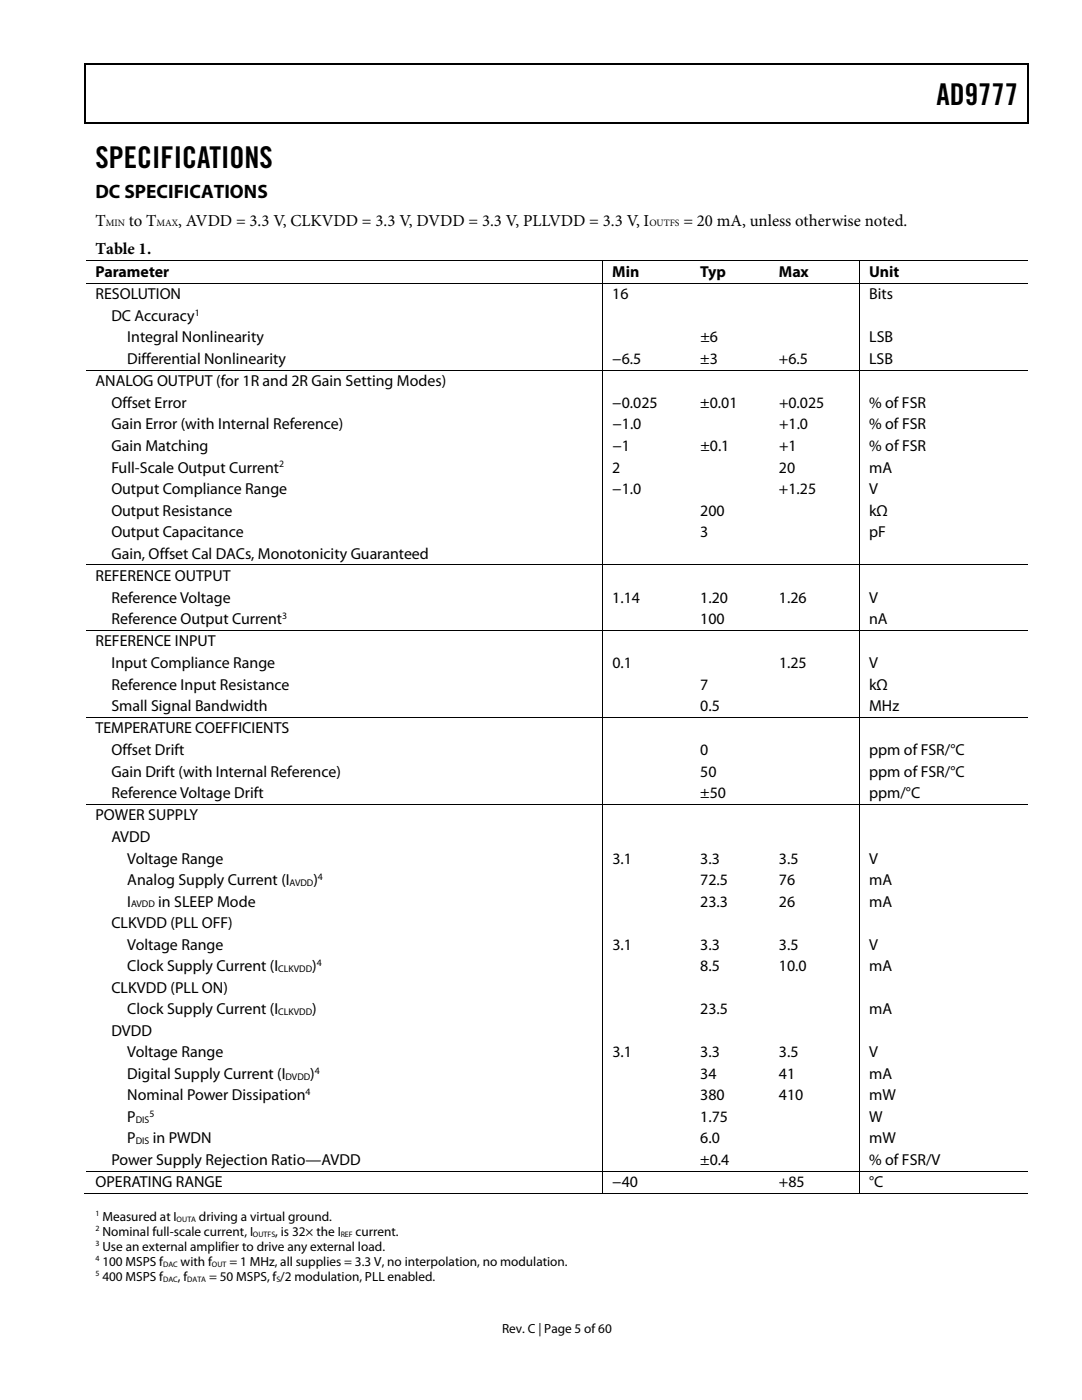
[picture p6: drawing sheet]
<svg xmlns="http://www.w3.org/2000/svg" width="216mm" height="279mm" viewBox="0 0 216 279" stroke-linecap="round" stroke-linejoin="round" font-family="sans-serif">
<defs><g id="words">
<g font-size="6">
<text x="186.9" y="21">AD9777</text>
<text x="19" y="33.6">SPECIFICATIONS</text>
</g>
<text font-size="3.9" x="19" y="39.6">DC SPECIFICATIONS</text>
<g font-size="3.3">
<text x="19" y="45">T</text>
<text x="25.7" y="45">to T</text>
<text x="35.6" y="45">, AVDD = 3.3 V, CLKVDD = 3.3 V, DVDD = 3.3 V, PLLVDD = 3.3 V, I</text>
<text x="136.4" y="45">= 20 mA, unless otherwise noted.</text>
<text x="19.1" y="50.7">Table 1.</text>
</g>
<g font-size="3.2">
<text x="19" y="55.3">Parameter</text>
<text x="19" y="59.8">RESOLUTION</text>
<text x="122.2" y="59.8">16</text>
<text x="122.2" y="55.3">Min</text>
<text x="139.7" y="55.3">Typ</text>
<text x="155.4" y="55.3">Max</text>
<text x="173.4" y="59.8">Bits</text>
<text x="173.4" y="55.3">Unit</text>
<text x="22.2" y="64.1">DC Accuracy</text>
<text x="25.4" y="68.3">Integral Nonlinearity</text>
<text x="139.8" y="68.3">±6</text>
<text x="173.4" y="68.3">LSB</text>
<text x="19" y="77.1">ANALOG OUTPUT (for 1R and 2R Gain Setting Modes)</text>
<text x="25.4" y="72.6">Differential Nonlinearity</text>
<text x="122.2" y="72.6">−6.5</text>
<text x="139.7" y="72.6">±3</text>
<text x="155.4" y="72.6">+6.5</text>
<text x="173.4" y="72.6">LSB</text>
<text x="22.2" y="81.4">Offset Error</text>
<text x="122.2" y="81.4">−0.025</text>
<text x="139.7" y="81.4">±0.01</text>
<text x="155.4" y="81.4">+0.025</text>
<text x="173.4" y="81.4">% of FSR</text>
<text x="22.2" y="85.7">Gain Error (with Internal Reference)</text>
<text x="122.2" y="85.7">−1.0</text>
<text x="155.5" y="85.7">+1.0</text>
<text x="173.4" y="85.7">% of FSR</text>
<text x="22.2" y="90">Gain Matching</text>
<text x="22.2" y="94.3">Full-Scale Output Current</text>
<text x="122.2" y="94.3">2</text>
<text x="122.2" y="90">−1</text>
<text x="139.8" y="90">±0.1</text>
<text x="155.4" y="94.3">20</text>
<text x="155.5" y="90">+1</text>
<text x="173.4" y="94.3">mA</text>
<text x="173.5" y="90">% of FSR</text>
<text x="22.2" y="98.6">Output Compliance Range</text>
<text x="122.2" y="98.6">−1.0</text>
<text x="155.4" y="98.6">+1.25</text>
<text x="173.4" y="98.6">V</text>
<text x="22.2" y="102.9">Output Resistance</text>
<text x="22.2" y="107.2">Output Capacitance</text>
<text x="139.7" y="107.2">3</text>
<text x="139.7" y="102.9">200</text>
<text x="173.4" y="107.2">pF</text>
<text x="173.4" y="102.9">kΩ</text>
<text x="22.2" y="111.5">Gain, Offset Cal DACs, Monotonicity Guaranteed</text>
<text x="19" y="116">REFERENCE OUTPUT</text>
<text x="22.2" y="120.2">Reference Voltage</text>
<text x="22.2" y="124.5">Reference Output Current</text>
<text x="122.2" y="120.2">1.14</text>
<text x="139.7" y="120.2">1.20</text>
<text x="139.7" y="124.5">100</text>
<text x="155.4" y="120.2">1.26</text>
<text x="173.4" y="124.5">nA</text>
<text x="173.4" y="120.2">V</text>
<text x="19" y="129">REFERENCE INPUT</text>
<text x="22.2" y="133.3">Input Compliance Range</text>
<text x="22.2" y="137.6">Reference Input Resistance</text>
<text x="122.2" y="133.3">0.1</text>
<text x="139.7" y="137.6">7</text>
<text x="155.4" y="133.3">1.25</text>
<text x="173.4" y="137.6">kΩ</text>
<text x="173.4" y="133.3">V</text>
<text x="22.2" y="141.9">Small Signal Bandwidth</text>
<text x="139.7" y="141.9">0.5</text>
<text x="173.4" y="141.9">MHz</text>
<text x="19" y="146.4">TEMPERATURE COEFFICIENTS</text>
<text x="22.2" y="150.7">Offset Drift</text>
<text x="22.2" y="155">Gain Drift (with Internal Reference)</text>
<text x="139.7" y="150.7">0</text>
<text x="139.7" y="155">50</text>
<text x="173.4" y="150.7">ppm of FSR/°C</text>
<text x="173.4" y="155">ppm of FSR/°C</text>
<text x="22.2" y="159.3">Reference Voltage Drift</text>
<text x="139.7" y="159.3">±50</text>
<text x="173.4" y="159.3">ppm/°C</text>
<text x="19" y="163.7">POWER SUPPLY</text>
<text x="22.2" y="168">AVDD</text>
<text x="25.4" y="172.3">Voltage Range</text>
<text x="122.2" y="172.3">3.1</text>
<text x="139.7" y="172.3">3.3</text>
<text x="155.4" y="172.3">3.5</text>
<text x="173.4" y="172.3">V</text>
<text x="25.4" y="176.6">Analog Supply Current (I</text>
<text x="62.5" y="176.6">)</text>
<text x="139.7" y="176.6">72.5</text>
<text x="155.4" y="176.6">76</text>
<text x="173.4" y="176.6">mA</text>
<text x="22.2" y="185.2">CLKVDD (PLL OFF)</text>
<text x="25.4" y="180.9">I</text>
<text x="31.6" y="180.9">in SLEEP Mode</text>
<text x="139.7" y="180.9">23.3</text>
<text x="155.4" y="180.9">26</text>
<text x="173.4" y="180.9">mA</text>
<text x="25.4" y="189.5">Voltage Range</text>
<text x="122.2" y="189.5">3.1</text>
<text x="139.7" y="189.5">3.3</text>
<text x="155.4" y="189.5">3.5</text>
<text x="173.4" y="189.5">V</text>
<text x="25.4" y="193.8">Clock Supply Current (I</text>
<text x="62.3" y="193.8">)</text>
<text x="139.7" y="193.8">8.5</text>
<text x="155.4" y="193.8">10.0</text>
<text x="173.4" y="193.8">mA</text>
<text x="22.2" y="198.1">CLKVDD (PLL ON)</text>
<text x="25.4" y="202.4">Clock Supply Current (I</text>
<text x="62.3" y="202.4">)</text>
<text x="139.7" y="202.4">23.5</text>
<text x="173.4" y="202.4">mA</text>
<text x="22.2" y="206.7">DVDD</text>
<text x="25.4" y="211">Voltage Range</text>
<text x="25.4" y="215.3">Digital Supply Current (I</text>
<text x="61.9" y="215.3">)</text>
<text x="122.2" y="211">3.1</text>
<text x="139.7" y="215.3">34</text>
<text x="139.7" y="211">3.3</text>
<text x="155.4" y="215.3">41</text>
<text x="155.4" y="211">3.5</text>
<text x="173.4" y="215.3">mA</text>
<text x="173.4" y="211">V</text>
<text x="25.4" y="219.6">Nominal Power Dissipation</text>
<text x="139.7" y="219.6">380</text>
<text x="155.4" y="219.6">410</text>
<text x="173.4" y="219.6">mW</text>
<text x="25.4" y="223.9">P</text>
<text x="139.7" y="223.9">1.75</text>
<text x="173.4" y="223.9">W</text>
<text x="22.2" y="232.5">Power Supply Rejection Ratio—AVDD</text>
<text x="25.4" y="228.2">P</text>
<text x="30.5" y="228.2">in PWDN</text>
<text x="139.7" y="228.2">6.0</text>
<text x="139.7" y="232.5">±0.4</text>
<text x="173.4" y="228.2">mW</text>
<text x="173.4" y="232.5">% of FSR/V</text>
<text x="19" y="237">OPERATING RANGE</text>
<text x="122.2" y="237">−40</text>
<text x="155.4" y="237">+85</text>
<text x="173.4" y="237">°C</text>
</g>
<g font-size="2.6">
<text x="20.4" y="243.6">Measured at I</text>
<text x="39.7" y="243.6">driving a virtual ground.</text>
<text x="20.4" y="246.6">Nominal full-scale current, I</text>
<text x="20.4" y="249.6">Use an external amplifier to drive any external load.</text>
<text x="54.9" y="246.6">, is 32× the I</text>
<text x="71" y="246.6">current.</text>
<text x="20.4" y="252.6">100 MSPS f</text>
<text x="20.4" y="255.6">400 MSPS f</text>
<text x="35.5" y="255.6">, f</text>
<text x="36" y="252.6">with f</text>
<text x="41.7" y="255.6">= 50 MSPS, f /2 modulation, PLL enabled.</text>
<text x="45.8" y="252.6">= 1 MHz, all supplies = 3.3 V, no interpolation, no modulation.</text>
<text x="100.2" y="266">Rev. C | Page 5 of 60</text>
</g>
<g font-size="1.9">
<text x="21.1" y="45.2">MIN</text>
<text x="31.2" y="45.2">MAX</text>
<text x="129.6" y="45.2">OUTFS</text>
<text x="38.9" y="63">1</text>
<text x="55.7" y="93.2">2</text>
<text x="56.3" y="123.5">3</text>
<text x="57.8" y="176.8">AVDD</text>
<text x="63.4" y="175.6">4</text>
<text x="26.2" y="181.1">AVDD</text>
<text x="55.5" y="194">CLKVDD</text>
<text x="63.2" y="192.8">4</text>
<text x="55.5" y="202.6">CLKVDD</text>
<text x="57" y="215.5">DVDD</text>
<text x="62.8" y="214.2">4</text>
<text x="61" y="218.5">4</text>
<text x="27.1" y="224.1">DIS</text>
<text x="29.8" y="222.8">5</text>
<text x="27.1" y="228.4">DIS</text>
</g>
<g font-size="1.6">
<text x="19" y="242.8">1</text>
<text x="19" y="245.7">2</text>
<text x="35.2" y="243.8">OUTA</text>
<text x="19" y="248.8">3</text>
<text x="19" y="251.7">4</text>
<text x="50.5" y="246.8">OUTFS</text>
<text x="68" y="246.8">REF</text>
<text x="19" y="254.7">5</text>
<text x="32.5" y="252.8">DAC</text>
<text x="32.5" y="255.8">DAC</text>
<text x="37.4" y="255.8">DATA</text>
<text x="42.3" y="252.8">OUT</text>
<text x="55.1" y="255.8">S</text>
</g>
</g></defs>
<path d="M16.9 12.7h.2v1h-.2zM205.1 12.7h.2v1h-.2zM205.1 12.7h.2v.3h-.2zM82.3 24.4h.2v.3h-.2zM205.1 24.4h.2v.3h-.2z" fill="#000"/>
<path d="M16.9 12.8h188.2M17 13.7v11M205.2 13.7v11M205.1 24.5h-188.2" fill="none" stroke="#000" stroke-width=".25"/>
<g fill="none" stroke="#000" stroke-width=".2">
<path d="M17.1 52h187.9M17.1 56.6h187.9M120.3 52.1v4.4M120.3 56.6v17.2M171.5 52.1v4.4M171.5 56.6v17.2M17.1 73.9h187.9M120.3 74v38.7M171.5 74v38.7M17.1 112.8h187.9M120.3 112.8v12.9M171.5 112.8v12.9"/>
<path d="M17.1 125.8h187.9M120.3 125.9v17.2M171.5 125.9v17.2M17.1 143.2h187.9M120.3 143.3v17.2M171.5 143.3v17.2M17.1 160.5h187.9M120.3 160.6v73.1M171.5 160.6v73.1M16.9 238.2h103.3M17.1 233.8h187.9M120.3 233.8v4.5"/>
<path d="M120.4 238.2h51M171.5 233.8v4.5M171.6 238.2h33.5"/>
</g>
<use href="#words"/>
</svg>
